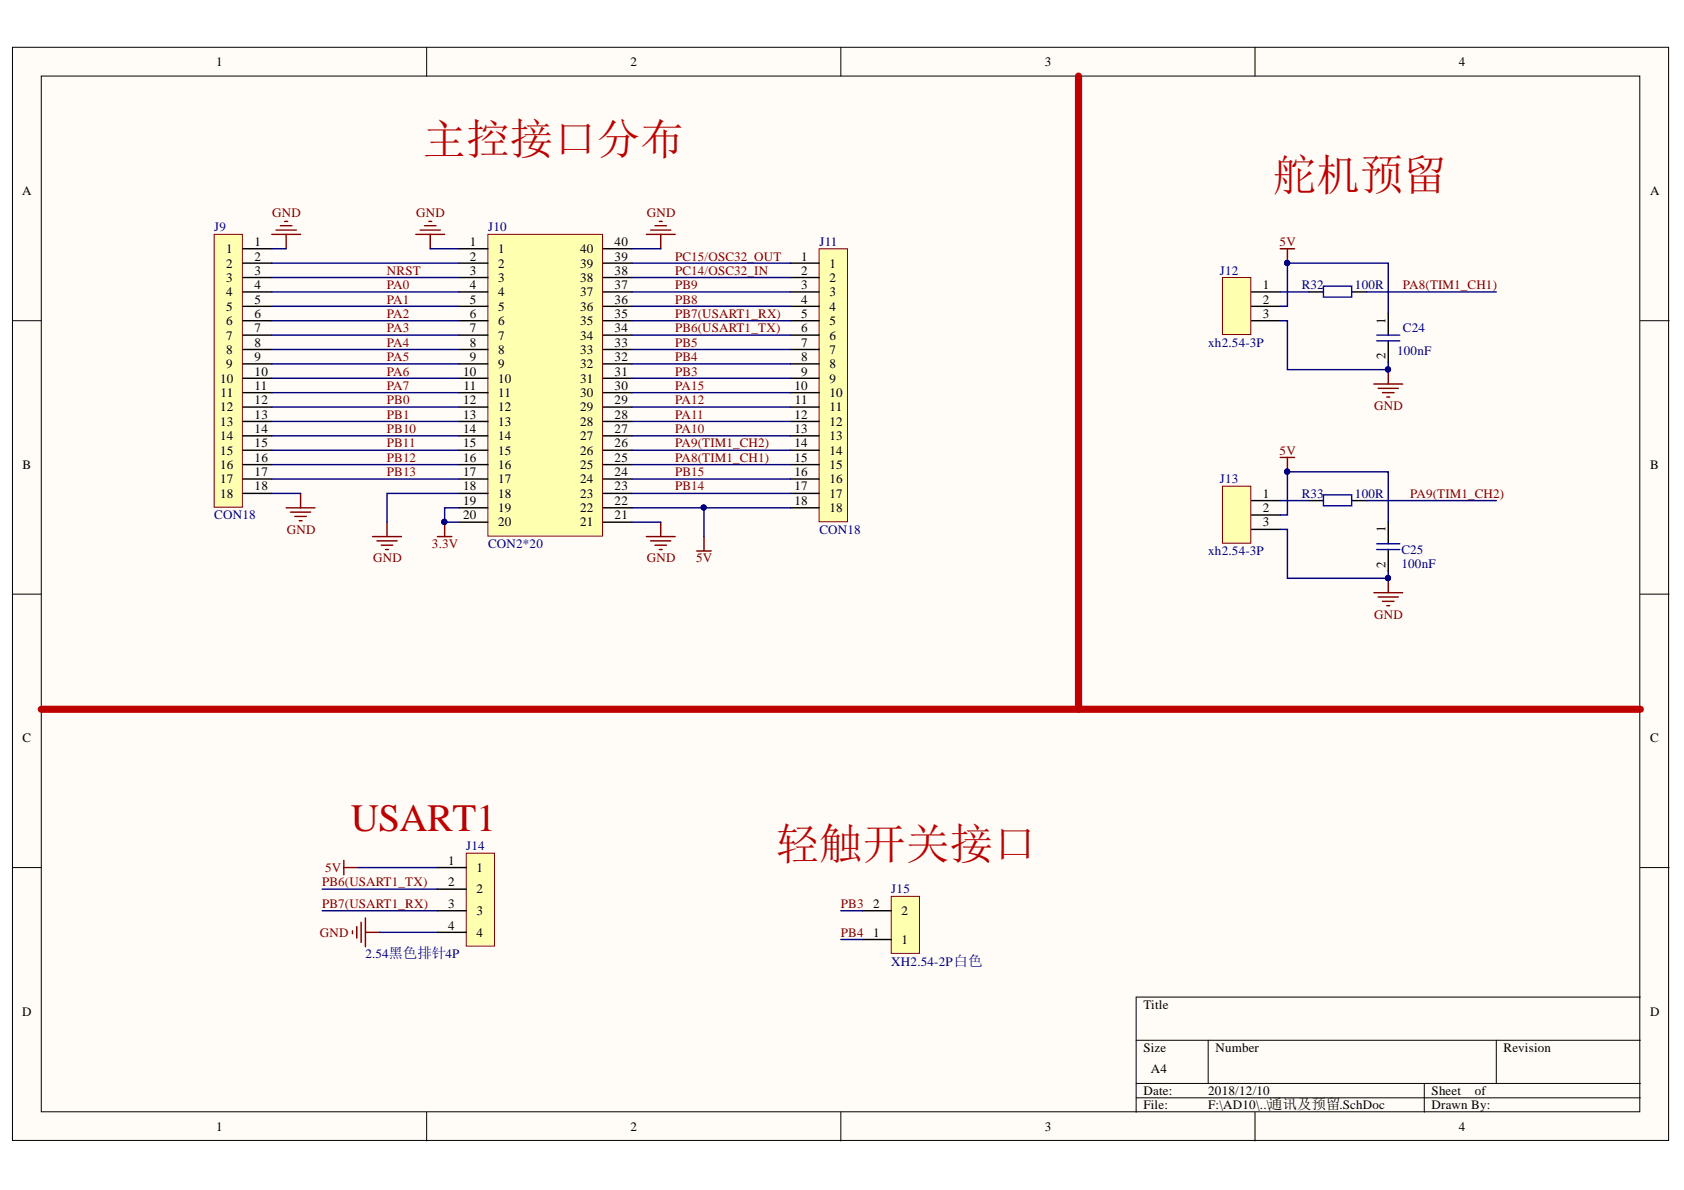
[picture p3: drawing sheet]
<svg xmlns="http://www.w3.org/2000/svg" width="297mm" height="210mm" viewBox="0 0 297 210" stroke-linecap="round" stroke-linejoin="round" font-family="sans-serif">
<defs><g id="words">
<g font-size="7.6" fill="#bf0000">
<text x="74.6" y="27.2">主控接口分布</text>
<text x="224.5" y="33.5">舵机预留</text>
<text x="136.8" y="151.6">轻触开关接口</text>
</g>
<text font-size="6.8" fill="#bf0000" x="61.9" y="146.5">USART1</text>
<g font-size="2.3">
<text x="38.1" y="11.7">1</text>
<text x="111.2" y="11.7">2</text>
<text x="184.3" y="11.7">3</text>
<text x="257.3" y="11.7">4</text>
<text x="3.9" y="34.5">A</text>
<text x="291.1" y="34.5">A</text>
<text x="39.9" y="44.7">1</text>
<text x="39.9" y="47.2">2</text>
<text x="44.9" y="43.4">1</text>
<text x="44.9" y="46">2</text>
<text x="82.9" y="43.4">1</text>
<text x="82.9" y="46">2</text>
<text x="87.9" y="44.7">1</text>
<text x="87.9" y="47.2">2</text>
<text x="102.3" y="47.2">39</text>
<text x="102.3" y="44.7">40</text>
<text x="108.4" y="46">39</text>
<text x="108.4" y="43.4">40</text>
<text x="141.3" y="46">1</text>
<text x="146.3" y="47.2">1</text>
<text x="39.9" y="49.8">3</text>
<text x="39.9" y="52.3">4</text>
<text x="44.9" y="48.5">3</text>
<text x="44.9" y="51">4</text>
<text x="44.9" y="53.6">5</text>
<text x="82.9" y="48.5">3</text>
<text x="82.9" y="51">4</text>
<text x="82.9" y="53.6">5</text>
<text x="87.9" y="49.8">3</text>
<text x="87.9" y="52.3">4</text>
<text x="102.3" y="52.3">37</text>
<text x="102.3" y="49.8">38</text>
<text x="108.4" y="53.6">36</text>
<text x="108.4" y="51">37</text>
<text x="108.4" y="48.5">38</text>
<text x="141.3" y="48.5">2</text>
<text x="141.3" y="51">3</text>
<text x="141.3" y="53.6">4</text>
<text x="146.3" y="49.8">2</text>
<text x="146.3" y="52.3">3</text>
<text x="222.8" y="51">1</text>
<text x="222.8" y="53.6">2</text>
<text x="39.9" y="54.8">5</text>
<text x="39.9" y="57.4">6</text>
<text x="39.9" y="59.9">7</text>
<text x="44.9" y="56.1">6</text>
<text x="44.9" y="58.6">7</text>
<text x="82.9" y="56.1">6</text>
<text x="82.9" y="58.6">7</text>
<text x="87.9" y="54.8">5</text>
<text x="87.9" y="57.4">6</text>
<text x="87.9" y="59.9">7</text>
<text x="102.3" y="59.9">34</text>
<text x="102.3" y="57.4">35</text>
<text x="102.3" y="54.8">36</text>
<text x="108.4" y="58.6">34</text>
<text x="108.4" y="56.1">35</text>
<text x="141.3" y="56.1">5</text>
<text x="141.3" y="58.6">6</text>
<text x="146.3" y="54.8">4</text>
<text x="146.3" y="57.4">5</text>
<text x="146.3" y="59.9">6</text>
<text x="222.8" y="56.1">3</text>
<text x="244.4" y="57.1" transform="rotate(-90 244.4 57.1)">1</text>
<text x="39.9" y="62.4">8</text>
<text x="39.9" y="65">9</text>
<text x="44.9" y="61.2">8</text>
<text x="44.9" y="63.7">9</text>
<text x="82.9" y="61.2">8</text>
<text x="82.9" y="63.7">9</text>
<text x="87.9" y="62.4">8</text>
<text x="87.9" y="65">9</text>
<text x="102.3" y="65">32</text>
<text x="102.3" y="62.4">33</text>
<text x="108.4" y="63.7">32</text>
<text x="108.4" y="61.2">33</text>
<text x="141.3" y="61.2">7</text>
<text x="141.3" y="63.7">8</text>
<text x="146.3" y="62.4">7</text>
<text x="146.3" y="65">8</text>
<text x="244.4" y="63.3" transform="rotate(-90 244.4 63.3)">2</text>
<text x="38.8" y="67.5">10</text>
<text x="38.9" y="70">11</text>
<text x="44.9" y="66.2">10</text>
<text x="44.9" y="68.8">11</text>
<text x="44.9" y="71.3">12</text>
<text x="81.7" y="66.2">10</text>
<text x="81.7" y="71.3">12</text>
<text x="81.8" y="68.8">11</text>
<text x="87.9" y="67.5">10</text>
<text x="87.9" y="70">11</text>
<text x="102.3" y="70">30</text>
<text x="102.3" y="67.5">31</text>
<text x="108.4" y="71.3">29</text>
<text x="108.4" y="68.8">30</text>
<text x="108.4" y="66.2">31</text>
<text x="140.1" y="68.8">10</text>
<text x="140.2" y="71.3">11</text>
<text x="141.3" y="66.2">9</text>
<text x="146.3" y="67.5">9</text>
<text x="146.3" y="70">10</text>
<text x="38.8" y="72.6">12</text>
<text x="38.8" y="75.1">13</text>
<text x="38.8" y="77.6">14</text>
<text x="44.9" y="73.8">13</text>
<text x="44.9" y="76.4">14</text>
<text x="81.7" y="73.8">13</text>
<text x="81.7" y="76.4">14</text>
<text x="87.9" y="72.6">12</text>
<text x="87.9" y="75.1">13</text>
<text x="87.9" y="77.6">14</text>
<text x="102.3" y="77.6">27</text>
<text x="102.3" y="75.1">28</text>
<text x="102.3" y="72.6">29</text>
<text x="108.4" y="76.4">27</text>
<text x="108.4" y="73.8">28</text>
<text x="140.1" y="73.8">12</text>
<text x="140.1" y="76.4">13</text>
<text x="146.3" y="72.6">11</text>
<text x="146.3" y="75.1">12</text>
<text x="146.3" y="77.6">13</text>
<text x="4" y="82.7">B</text>
<text x="38.8" y="80.2">15</text>
<text x="38.8" y="82.7">16</text>
<text x="44.9" y="78.9">15</text>
<text x="44.9" y="81.4">16</text>
<text x="44.9" y="84">17</text>
<text x="81.7" y="78.9">15</text>
<text x="81.7" y="81.4">16</text>
<text x="81.7" y="84">17</text>
<text x="87.9" y="80.2">15</text>
<text x="87.9" y="82.7">16</text>
<text x="102.3" y="82.7">25</text>
<text x="102.3" y="80.2">26</text>
<text x="108.4" y="84">24</text>
<text x="108.4" y="81.4">25</text>
<text x="108.4" y="78.9">26</text>
<text x="140.1" y="78.9">14</text>
<text x="140.1" y="81.4">15</text>
<text x="140.1" y="84">16</text>
<text x="146.3" y="80.2">14</text>
<text x="146.3" y="82.7">15</text>
<text x="291.1" y="82.7">B</text>
<text x="38.8" y="85.2">17</text>
<text x="38.8" y="87.8">18</text>
<text x="44.9" y="86.5">18</text>
<text x="81.7" y="86.5">18</text>
<text x="81.7" y="89.1">19</text>
<text x="87.9" y="85.2">17</text>
<text x="87.9" y="87.8">18</text>
<text x="102.3" y="87.8">23</text>
<text x="102.3" y="85.2">24</text>
<text x="108.4" y="89.1">22</text>
<text x="108.4" y="86.5">23</text>
<text x="140.1" y="86.5">17</text>
<text x="140.1" y="89.1">18</text>
<text x="146.3" y="85.2">16</text>
<text x="146.3" y="87.8">17</text>
<text x="222.8" y="87.8">1</text>
<text x="81.7" y="91.6">20</text>
<text x="87.9" y="90.3">19</text>
<text x="87.9" y="92.9">20</text>
<text x="102.3" y="92.9">21</text>
<text x="102.3" y="90.3">22</text>
<text x="108.4" y="91.6">21</text>
<text x="146.3" y="90.3">18</text>
<text x="222.8" y="90.3">2</text>
<text x="222.8" y="92.9">3</text>
<text x="244.4" y="93.9" transform="rotate(-90 244.4 93.9)">1</text>
<text x="244.4" y="100.1" transform="rotate(-90 244.4 100.1)">2</text>
<text x="4" y="131">C</text>
<text x="291.1" y="131">C</text>
<text x="79.1" y="152.5">1</text>
<text x="84.1" y="153.8">1</text>
<text x="79.1" y="156.3">2</text>
<text x="79.1" y="160.1">3</text>
<text x="84.1" y="157.6">2</text>
<text x="84.1" y="161.4">3</text>
<text x="154" y="160.1">2</text>
<text x="159" y="161.4">2</text>
<text x="79.1" y="164">4</text>
<text x="84.1" y="165.3">4</text>
<text x="154" y="165.3">1</text>
<text x="159" y="166.5">1</text>
<text x="3.9" y="179.2">D</text>
<text x="201.7" y="177.9">Title</text>
<text x="291.1" y="179.2">D</text>
<text x="201.7" y="185.5">Size</text>
<text x="214.4" y="185.5">Number</text>
<text x="265.2" y="185.5">Revision</text>
<text x="203" y="189.3">A4</text>
<text x="201.7" y="193.1">Date:</text>
<text x="201.7" y="195.7">File:</text>
<text x="213.1" y="193.1">2018/12/10</text>
<text x="213.1" y="195.7">F:\AD10\..\通讯及预留.SchDoc</text>
<text x="252.5" y="193.1">Sheet</text>
<text x="252.5" y="195.7">Drawn By:</text>
<text x="260.1" y="193.1">of</text>
<text x="38.1" y="199.5">1</text>
<text x="111.2" y="199.5">2</text>
<text x="184.3" y="199.5">3</text>
<text x="257.3" y="199.5">4</text>
</g>
<g font-size="2.3" fill="#000080">
<text x="37.8" y="40.8">J9</text>
<text x="86.1" y="40.8">J10</text>
<text x="144.5" y="43.4">J11</text>
<text x="215.1" y="48.5">J12</text>
<text x="229.6" y="51">R32</text>
<text x="239" y="51">100R</text>
<text x="247.5" y="58.6">C24</text>
<text x="213.1" y="61.2">xh2.54-3P</text>
<text x="246.4" y="62.7">100nF</text>
<text x="215.1" y="85.2">J13</text>
<text x="229.6" y="87.8">R33</text>
<text x="239" y="87.8">100R</text>
<text x="37.8" y="91.6">CON18</text>
<text x="144.5" y="94.1">CON18</text>
<text x="86.1" y="96.7">CON2*20</text>
<text x="213.1" y="97.9">xh2.54-3P</text>
<text x="247.2" y="97.7">C25</text>
<text x="247.2" y="100.2">100nF</text>
<text x="82.2" y="150">J14</text>
<text x="157.2" y="157.6">J15</text>
<text x="64.4" y="169.1">2.54黑色排针4P</text>
<text x="157.2" y="170.3">XH2.54-2P白色</text>
</g>
<g font-size="2.3" fill="#800000">
<text x="48" y="38.3">GND</text>
<text x="73.4" y="38.3">GND</text>
<text x="114.1" y="38.3">GND</text>
<text x="119.1" y="46">PC15/OSC32_OUT</text>
<text x="225.7" y="43.4">5V</text>
<text x="68.2" y="51">PA0</text>
<text x="68.2" y="53.6">PA1</text>
<text x="68.2" y="48.5">NRST</text>
<text x="119.1" y="53.6">PB8</text>
<text x="119.1" y="51">PB9</text>
<text x="119.1" y="48.5">PC14/OSC32_IN</text>
<text x="247.5" y="51">PA8(TIM1_CH1)</text>
<text x="68.2" y="56.1">PA2</text>
<text x="68.2" y="58.6">PA3</text>
<text x="119.1" y="58.6">PB6(USART1_TX)</text>
<text x="119.1" y="56.1">PB7(USART1_RX)</text>
<text x="68.2" y="61.2">PA4</text>
<text x="68.2" y="63.7">PA5</text>
<text x="119.1" y="63.7">PB4</text>
<text x="119.1" y="61.2">PB5</text>
<text x="68.2" y="66.2">PA6</text>
<text x="68.2" y="68.8">PA7</text>
<text x="68.2" y="71.3">PB0</text>
<text x="119.1" y="71.3">PA12</text>
<text x="119.1" y="68.8">PA15</text>
<text x="119.1" y="66.2">PB3</text>
<text x="68.2" y="73.8">PB1</text>
<text x="68.2" y="76.4">PB10</text>
<text x="119.1" y="76.4">PA10</text>
<text x="119.1" y="73.8">PA11</text>
<text x="242.4" y="72.3">GND</text>
<text x="68.2" y="78.9">PB11</text>
<text x="68.2" y="81.4">PB12</text>
<text x="68.2" y="84">PB13</text>
<text x="119.1" y="81.4">PA8(TIM1_CH1)</text>
<text x="119.1" y="84">PB15</text>
<text x="119.1" y="78.9">PA9(TIM1_CH2)</text>
<text x="225.7" y="80.2">5V</text>
<text x="119.1" y="86.5">PB14</text>
<text x="248.7" y="87.8">PA9(TIM1_CH2)</text>
<text x="50.6" y="94.1">GND</text>
<text x="65.8" y="99.2">GND</text>
<text x="76.2" y="96.7">3.3V</text>
<text x="114.1" y="99.2">GND</text>
<text x="122.8" y="99.2">5V</text>
<text x="242.4" y="109.2">GND</text>
<text x="57.3" y="153.8">5V</text>
<text x="56.8" y="156.3">PB6(USART1_TX)</text>
<text x="56.8" y="160.1">PB7(USART1_RX)</text>
<text x="148.3" y="160.1">PB3</text>
<text x="56.4" y="165.3">GND</text>
<text x="148.3" y="165.3">PB4</text>
</g>
</g></defs>
<g fill="#fffcf8" stroke="#000" stroke-width=".18">
<path d="M2.2 8.3h292.1v192.9h-292.1z"/>
<path d="M7.3 13.4h281.9v182.7h-281.9z"/>
</g>
<g fill="none" stroke="#000" stroke-width=".18">
<path d="M75.3 8.3v5.1M148.3 8.3v5.1M221.4 8.3v5.1M2.2 56.6h5.1M289.3 56.6h5.1M2.2 104.8h5.1M289.3 104.8h5.1M2.2 153h5.1M289.3 153h5.1M289.3 175.9h-88.9v20.3M75.3 196.2v5.1M148.3 196.2v5.1"/>
<path d="M200.4 183.5h88.9M200.4 191.1h88.9M200.4 193.6h88.9M213.1 183.5v7.6M221.4 196.2v5.1M251.2 191.1v5.1M263.9 183.5v7.6"/>
</g>
<path d="M82.2 150.5h5v16.4h-5z" fill="#ffffb0" stroke="#800000" stroke-width=".18"/>
<path d="M220.7 51.5h5.1M220.7 54h5.1M220.7 56.6h5.1M77.2 153h5M77.2 156.8h5M77.2 164.5h5M77.2 160.6h5" fill="none" stroke="#000" stroke-width=".25"/>
<path d="M60.6 151.8v2.5M60.6 153h2.6M62.2 164.2v.5M62.9 163.4v2.1M63.7 162.7v3.5M64.5 161.9v5.1M64.5 164.5h2.5" fill="none" stroke="#800000" stroke-width=".25"/>
<path d="M215.6 49h5v10h-5z" fill="#ffffb0" stroke="#800000" stroke-width=".18"/>
<path d="M230.9 51.5h2.5M238.5 51.5h2.6M244.9 55.3v3.8M244.9 60.1v3.8M220.7 88.3h5.1M220.7 90.8h5.1M220.7 93.4h5.1" fill="none" stroke="#000" stroke-width=".25"/>
<path d="M233.4 50.5h5v1.9h-5zM242.8 59.1h4.1M242.8 60.1h4.1" fill="none" stroke="#00f" stroke-width=".25"/>
<path d="M225.8 43.9h2.6M227.1 43.9v2.5" fill="none" stroke="#800000" stroke-width=".25"/>
<circle cx="227" cy="46.4" r=".46" fill="#000080" stroke="#000080" stroke-width=".18"/>
<path d="M215.6 85.8h5v10h-5z" fill="#ffffb0" stroke="#800000" stroke-width=".18"/>
<path d="M242.3 67.7h5.1M243.1 68.5h3.6M243.9 69.3h2M244.6 70h.5M244.9 65.2v2.5M225.8 80.7h2.6M227.1 80.7v2.5M242.3 104.5h5.1M243.1 105.3h3.6M243.9 106.1h2M244.6 106.8h.5M244.9 102v2.5" fill="none" stroke="#800000" stroke-width=".25"/>
<g fill="#000080" stroke="#000080" stroke-width=".18">
<circle cx="227" cy="83.2" r=".46"/>
<circle cx="244.8" cy="65.2" r=".46"/>
<circle cx="244.8" cy="102" r=".46"/>
</g>
<path d="M230.9 88.3h2.5M238.5 88.3h2.6M244.9 92.1v3.8M244.9 96.9v3.8" fill="none" stroke="#000" stroke-width=".25"/>
<path d="M233.4 87.3h5v1.9h-5zM242.8 95.9h4.1M242.8 96.9h4.1" fill="none" stroke="#00f" stroke-width=".25"/>
<path d="M86.1 41.3h20.2v53.3h-20.2z" fill="#ffffb0" stroke="#800000" stroke-width=".18"/>
<g fill="none" stroke="#000" stroke-width=".25">
<path d="M81 43.9h5.1M81 46.4h5.1M81 49h5.1M81 51.5h5.1M81 54h5.1M81 56.6h5.1M81 59.1h5.1M106.4 43.9h5.1M106.4 46.4h5.1M106.4 49h5.1M106.4 51.5h5.1M106.4 54h5.1"/>
<path d="M106.4 56.6h5.1M106.4 59.1h5.1M81 61.6h5.1M81 64.2h5.1M81 66.7h5.1M81 69.3h5.1M81 71.8h5.1M81 74.3h5.1M81 76.9h5.1M81 79.4h5.1M106.4 61.6h5.1M106.4 64.2h5.1"/>
<path d="M106.4 66.7h5.1M106.4 69.3h5.1M106.4 71.8h5.1M106.4 74.3h5.1M106.4 76.9h5.1M106.4 79.4h5.1M81 82h5.1M81 84.5h5.1M81 87h5.1M81 89.6h5.1M81 92.1h5.1M106.4 82h5.1"/>
<path d="M106.4 84.5h5.1M106.4 87h5.1M106.4 89.6h5.1M106.4 92.1h5.1"/>
</g>
<g fill="none" stroke="#800000" stroke-width=".25">
<path d="M74.9 39.8h2M75.6 39.1h.5M115.5 39.8h2.1M116.3 39.1h.5M73.3 41.3h5.1M74.1 40.6h3.6M75.9 41.3v2.6M114 41.3h5.1M114.8 40.6h3.5M116.5 41.3v2.6M50.5 89.6h5.1M51.2 90.3h3.6"/>
<path d="M52 91.1h2M52.8 91.9h.5M53 87v2.6M65.7 94.6h5.1M66.5 95.4h3.5M67.3 96.2h2M68 96.9h.5M68.3 92.1v2.5M77.2 94.6h2.5M78.4 92.1v2.5M114 94.6h5.1M114.8 95.4h3.5"/>
<path d="M115.5 96.2h2.1M116.3 96.9h.5M116.5 92.1v2.5M122.9 97.2h2.5M124.2 94.6v2.6"/>
</g>
<circle cx="78.4" cy="92.1" r=".46" fill="#000080" stroke="#000080" stroke-width=".18"/>
<path d="M144.5 43.9h5v48.1h-5z" fill="#ffffb0" stroke="#800000" stroke-width=".18"/>
<g fill="none" stroke="#000" stroke-width=".25">
<path d="M139.4 46.4h5.1M139.4 49h5.1M139.4 51.5h5.1M139.4 54h5.1M139.4 56.6h5.1M139.4 59.1h5.1M139.4 61.6h5.1M139.4 64.2h5.1M139.4 66.7h5.1M139.4 69.3h5.1M139.4 71.8h5.1M139.4 74.3h5.1"/>
<path d="M139.4 76.9h5.1M139.4 79.4h5.1M139.4 82h5.1M139.4 84.5h5.1M139.4 87h5.1M139.4 89.6h5.1"/>
</g>
<path d="M37.8 41.3h5v48.2h-5z" fill="#ffffb0" stroke="#800000" stroke-width=".18"/>
<g fill="none" stroke="#000" stroke-width=".25">
<path d="M42.9 43.9h5M42.9 46.4h5M42.9 49h5M42.9 51.5h5M42.9 54h5M42.9 56.6h5M42.9 59.1h5M42.9 61.6h5M42.9 64.2h5M42.9 66.7h5M42.9 69.3h5M42.9 71.8h5"/>
<path d="M42.9 74.3h5M42.9 76.9h5M42.9 79.4h5M42.9 82h5M42.9 84.5h5M42.9 87h5"/>
</g>
<path d="M49.5 39.8h2M50.2 39.1h.5M47.9 41.3h5.1M48.7 40.6h3.6M50.5 41.3v2.6" fill="none" stroke="#800000" stroke-width=".25"/>
<path d="M157.2 158.1h5v10.1h-5z" fill="#ffffb0" stroke="#800000" stroke-width=".18"/>
<path d="M152.1 165.7h5.1M152.1 160.6h5.1" fill="none" stroke="#000" stroke-width=".25"/>
<path d="M190.2 13.4v111.7M7.3 125.1h282" fill="none" stroke="#bf0000" stroke-width="1.3"/>
<g fill="none" stroke="#000080" stroke-width=".25">
<path d="M47.9 51.5h33.1M47.9 43.9h2.6M47.9 46.4h33.1M47.9 49h33.1M47.9 54h33.1M47.9 56.6h33.1M47.9 59.1h33.1M75.9 43.9h5.1M111.5 51.5h27.9M111.5 43.9h5M111.5 46.4h27.9M111.5 49h27.9"/>
<path d="M111.5 54h27.9M111.5 56.6h27.9M111.5 59.1h27.9M225.8 54h1.3v-7.6h17.8v8.9M225.8 56.6h1.3v8.6h17.8v-1.3M225.8 51.5h5.1M241.1 51.5h22.8M47.9 69.3h33.1M47.9 61.6h33.1M47.9 64.2h33.1M47.9 66.7h33.1M47.9 71.8h33.1"/>
<path d="M47.9 74.3h33.1M47.9 76.9h33.1M47.9 79.4h33.1M111.5 69.3h27.9M111.5 61.6h27.9M111.5 64.2h27.9M111.5 66.7h27.9M111.5 71.8h27.9M111.5 74.3h27.9M111.5 76.9h27.9M111.5 79.4h27.9M47.9 82h33.1"/>
<path d="M47.9 84.5h33.1M47.9 87h5.1M81 87h-12.7v5.1M81 89.6h-2.6v2.5h2.6M111.5 89.6h12.7v5M111.5 92.1h5M111.5 82h27.9M111.5 84.5h27.9M111.5 87h27.9M124.2 89.6h15.2M225.8 90.8h1.3v-7.6h17.8v8.9M225.8 93.4h1.3v8.6h17.8v-1.3"/>
<path d="M225.8 88.3h5.1M241.1 88.3h22.8M56.8 156.8h20.4M63.2 153h14M56.8 160.6h20.4M67 164.5h10.2M148.3 160.6h3.8M148.3 165.7h3.8"/>
</g>
<g fill="#000080" stroke="#000080" stroke-width=".18">
<circle cx="227" cy="46.4" r=".46"/>
<circle cx="227" cy="83.2" r=".46"/>
<circle cx="244.8" cy="65.2" r=".46"/>
<circle cx="244.8" cy="102" r=".46"/>
<circle cx="124.1" cy="89.5" r=".46"/>
<circle cx="78.4" cy="92.1" r=".46"/>
</g>
<use href="#words"/>
</svg>
